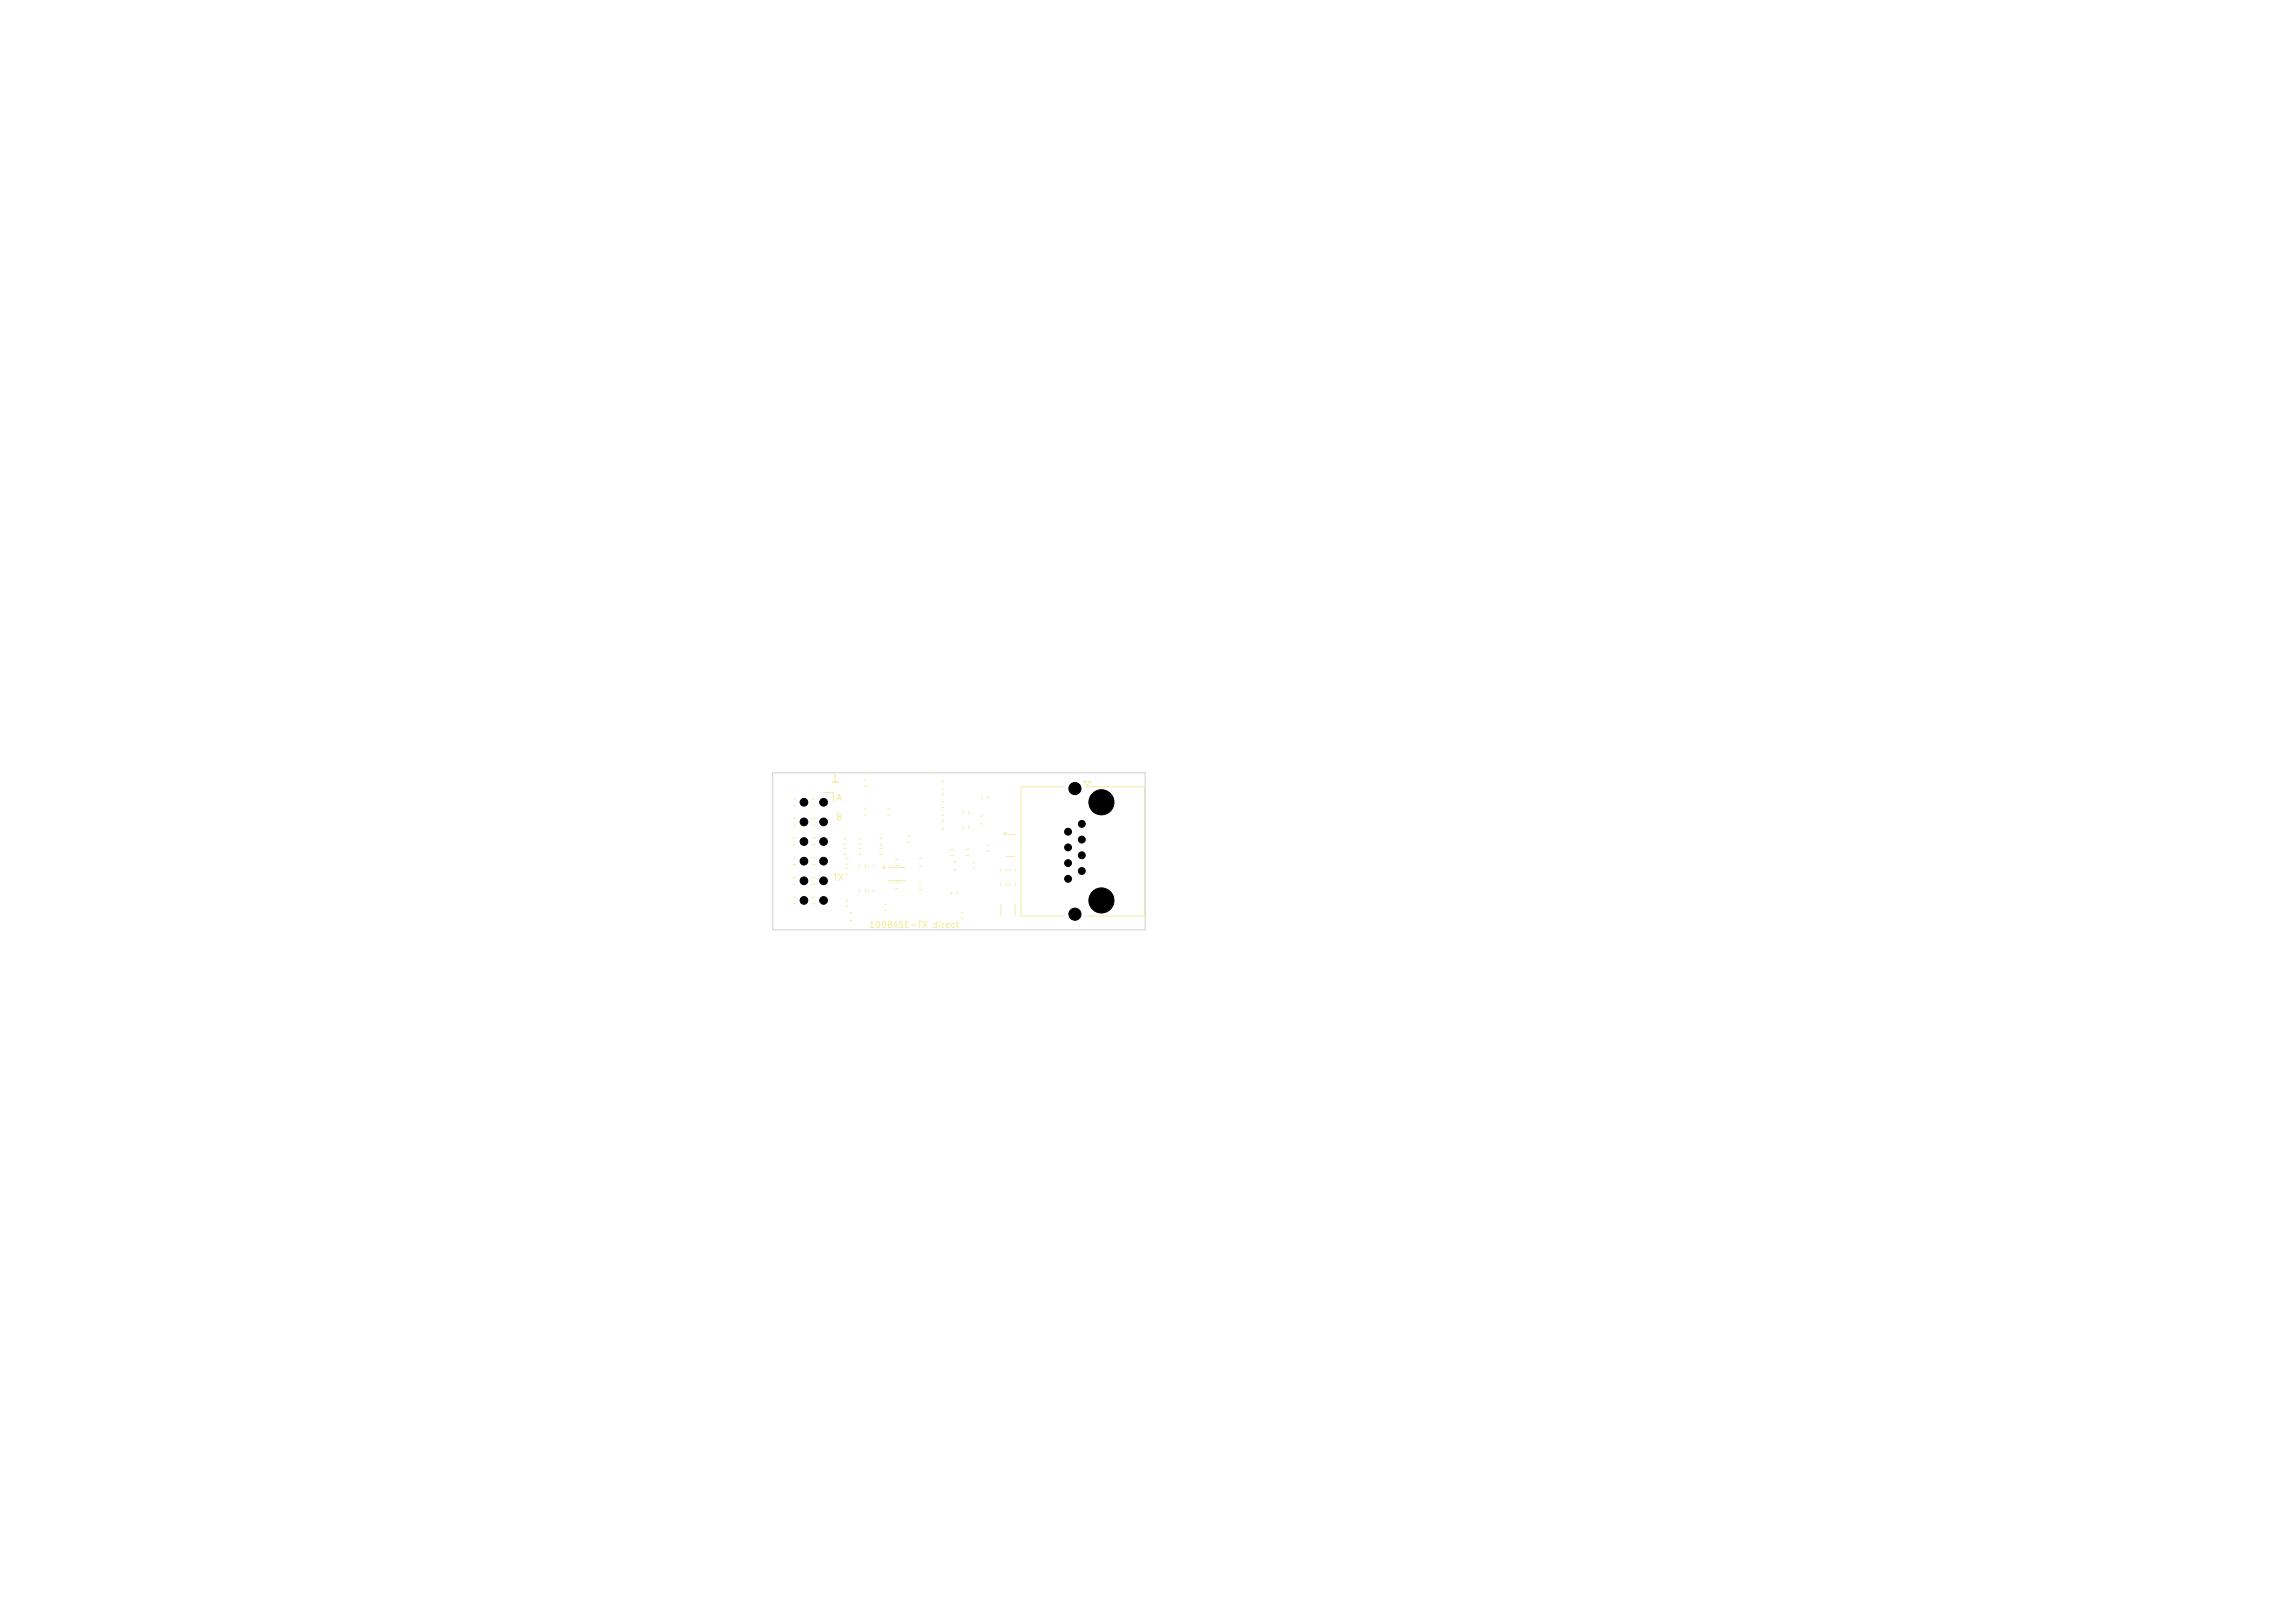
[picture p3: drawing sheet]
<svg xmlns="http://www.w3.org/2000/svg" width="297mm" height="210mm" viewBox="0 0 297 210" stroke-linecap="round" stroke-linejoin="round" font-family="sans-serif">
<defs><g id="words">
<g font-size=".8" fill="#f2eda1">
<text x="107.6" y="101.4">1</text>
<text x="108.1" y="106.4">B</text>
<text x="108.2" y="103.8">A</text>
<text x="107.7" y="114.2">TX</text>
<text x="112.4" y="120.3">100BASE-TX direct</text>
</g>
</g></defs>
<path d="M107.7 101.3h.8" fill="none" stroke="#f2eda1" stroke-width=".15"/>
<g fill="none" stroke="#f2eda1" stroke-width=".13">
<path d="M109.4 111.1h.4M109.4 111.8h.4M111.2 109.8h.2M111.2 110.5h.2M111.8 100.9h.4M111.8 101.7h.4M112.3 112v.2M113.1 112v.2M114.3 112.3l.2-.2v.2zM114.9 112.2h2.2M114.9 114h2.2M115.8 114.2h.4"/>
<path d="M115.8 115h.4M119 111.1h.2M119 112.1h.2M121.9 104.5h.2M121.9 105.5h.2M123 109.9h.4M123 110.7h.4M123.5 111.5h.2M123.5 112.5h.2M124.6 105v.3M125.4 105v.3M125.9 111.6h.2"/>
<path d="M125.9 112.4h.2M127.1 103v.4M127.7 109.4h.4M127.7 110.1h.4M127.9 103v.4M130.6 114.3v.3M131.4 114.3v.3M132.1 101.8h5.6M132.1 101.8v16.7h5.6M140.2 101.1h1l-.5 .5zM140.5 101.8h7.6M140.5 118.5h7.6"/>
<path d="M148.1 101.8v16.7"/>
</g>
<path d="M114.3 112.3l.2-.2v.2z" fill="#f2eda1"/>
<g fill="none" stroke="#f2eda1" stroke-width=".13">
<path d="M109.1 108.5h.4M109.1 109.3h.4M109.5 116.5h.2M109.5 117.3h.2M111.2 111.9v.4M111.8 104.7h.4M111.8 105.5h.4M112 111.9v.4M112.3 115.2v.2M113.1 115.2v.2M114.8 104.7h.4M114.8 105.5h.4"/>
<path d="M121.9 101.1h.2M121.9 102.1h.2M121.9 102.8h.2M121.9 103.8h.2M123.1 115.4v.4M123.9 115.4v.4M124.3 118.1h.4M124.3 118.9h.4M124.6 106.9v.3M125.4 106.9v.3M126.9 105.6h.2M126.9 106.6h.2"/>
<path d="M129.5 114.3v.3M129.5 117v1.5M129.9 108l.3-.3v.3zM130.3 114.3v.3M130.3 110.8h1M130.5 108h.8M131.4 117v1.5"/>
</g>
<path d="M129.9 108l.3-.3v.3z" fill="#f2eda1"/>
<g fill="none" stroke="#f2eda1" stroke-width=".13">
<path d="M102.7 103.4h.3M102.7 104.2h.3M102.7 105.9h.3M102.7 106.8h.3M102.7 108.5h.3M102.7 109.3h.3M102.7 111h.3M102.7 111.9h.3M102.7 113.5h.3M102.7 114.4h.3M102.7 116.1h.3M102.7 116.9h.3"/>
<path d="M105.1 103.4h.3M105.1 104.2h.3M105.1 105.9h.4M105.1 106.8h.4M105.1 108.5h.4M105.1 109.3h.4M105.1 111h.4M105.1 111.9h.4M105.1 113.5h.4M105.1 114.4h.4M105.1 116.1h.4M105.1 116.9h.4"/>
<path d="M106.6 102.5h1.2v1.3M109.1 109.8h.4M109.1 110.5h.4M109.4 112.3h.4M109.4 113.1h.4M110 118.1h.2M110 119.1h.2M111.2 108.5h.2M111.2 109.3h.2M111.2 115.1v.3M112 115.1v.3M113.8 109.3h.4"/>
<path d="M113.8 108.5h.4M113.8 109.8h.4M113.8 110.5h.4M114.5 117h.2M114.5 117.8h.2M115.8 111.2h.4M115.8 112h.4M117.4 108.2h.4M117.4 108.9h.4M119 114.1h.2M119 115.1h.2M121.9 106.2h.2"/>
<path d="M121.9 107.2h.2M125 109.9h.4M125 110.7h.4M129.5 112.4v.3M130.3 112.4v.3M130.6 112.4v.3M131.4 112.4v.3"/>
</g>
<path d="M100 100h48.2v20.3h-48.2z" fill="none" stroke="#d0d2cd" stroke-width=".13"/>
<g fill="#000" stroke="#000" stroke-width=".13">
<circle cx="104" cy="103.8" r=".5"/>
<circle cx="104" cy="106.3" r=".5"/>
<circle cx="104" cy="116.5" r=".5"/>
<circle cx="104" cy="111.4" r=".5"/>
<circle cx="104" cy="114" r=".5"/>
<circle cx="104" cy="108.9" r=".5"/>
<circle cx="106.6" cy="111.4" r=".5"/>
<circle cx="106.6" cy="114" r=".5"/>
<circle cx="106.6" cy="103.8" r=".5"/>
<circle cx="106.6" cy="116.5" r=".5"/>
<circle cx="106.6" cy="106.3" r=".5"/>
<circle cx="106.6" cy="108.9" r=".5"/>
<circle cx="138.2" cy="107.6" r=".44"/>
<circle cx="138.2" cy="111.7" r=".44"/>
<circle cx="138.2" cy="109.7" r=".44"/>
<circle cx="138.2" cy="113.7" r=".44"/>
<circle cx="139.1" cy="118.3" r=".78"/>
<circle cx="139.1" cy="102" r=".78"/>
<circle cx="140" cy="108.6" r=".45"/>
<circle cx="140" cy="106.6" r=".45"/>
<circle cx="140" cy="110.7" r=".45"/>
<circle cx="140" cy="112.7" r=".45"/>
<circle cx="142.5" cy="116.5" r="1.62"/>
<circle cx="142.5" cy="103.8" r="1.62"/>
</g>
<use href="#words"/>
</svg>
